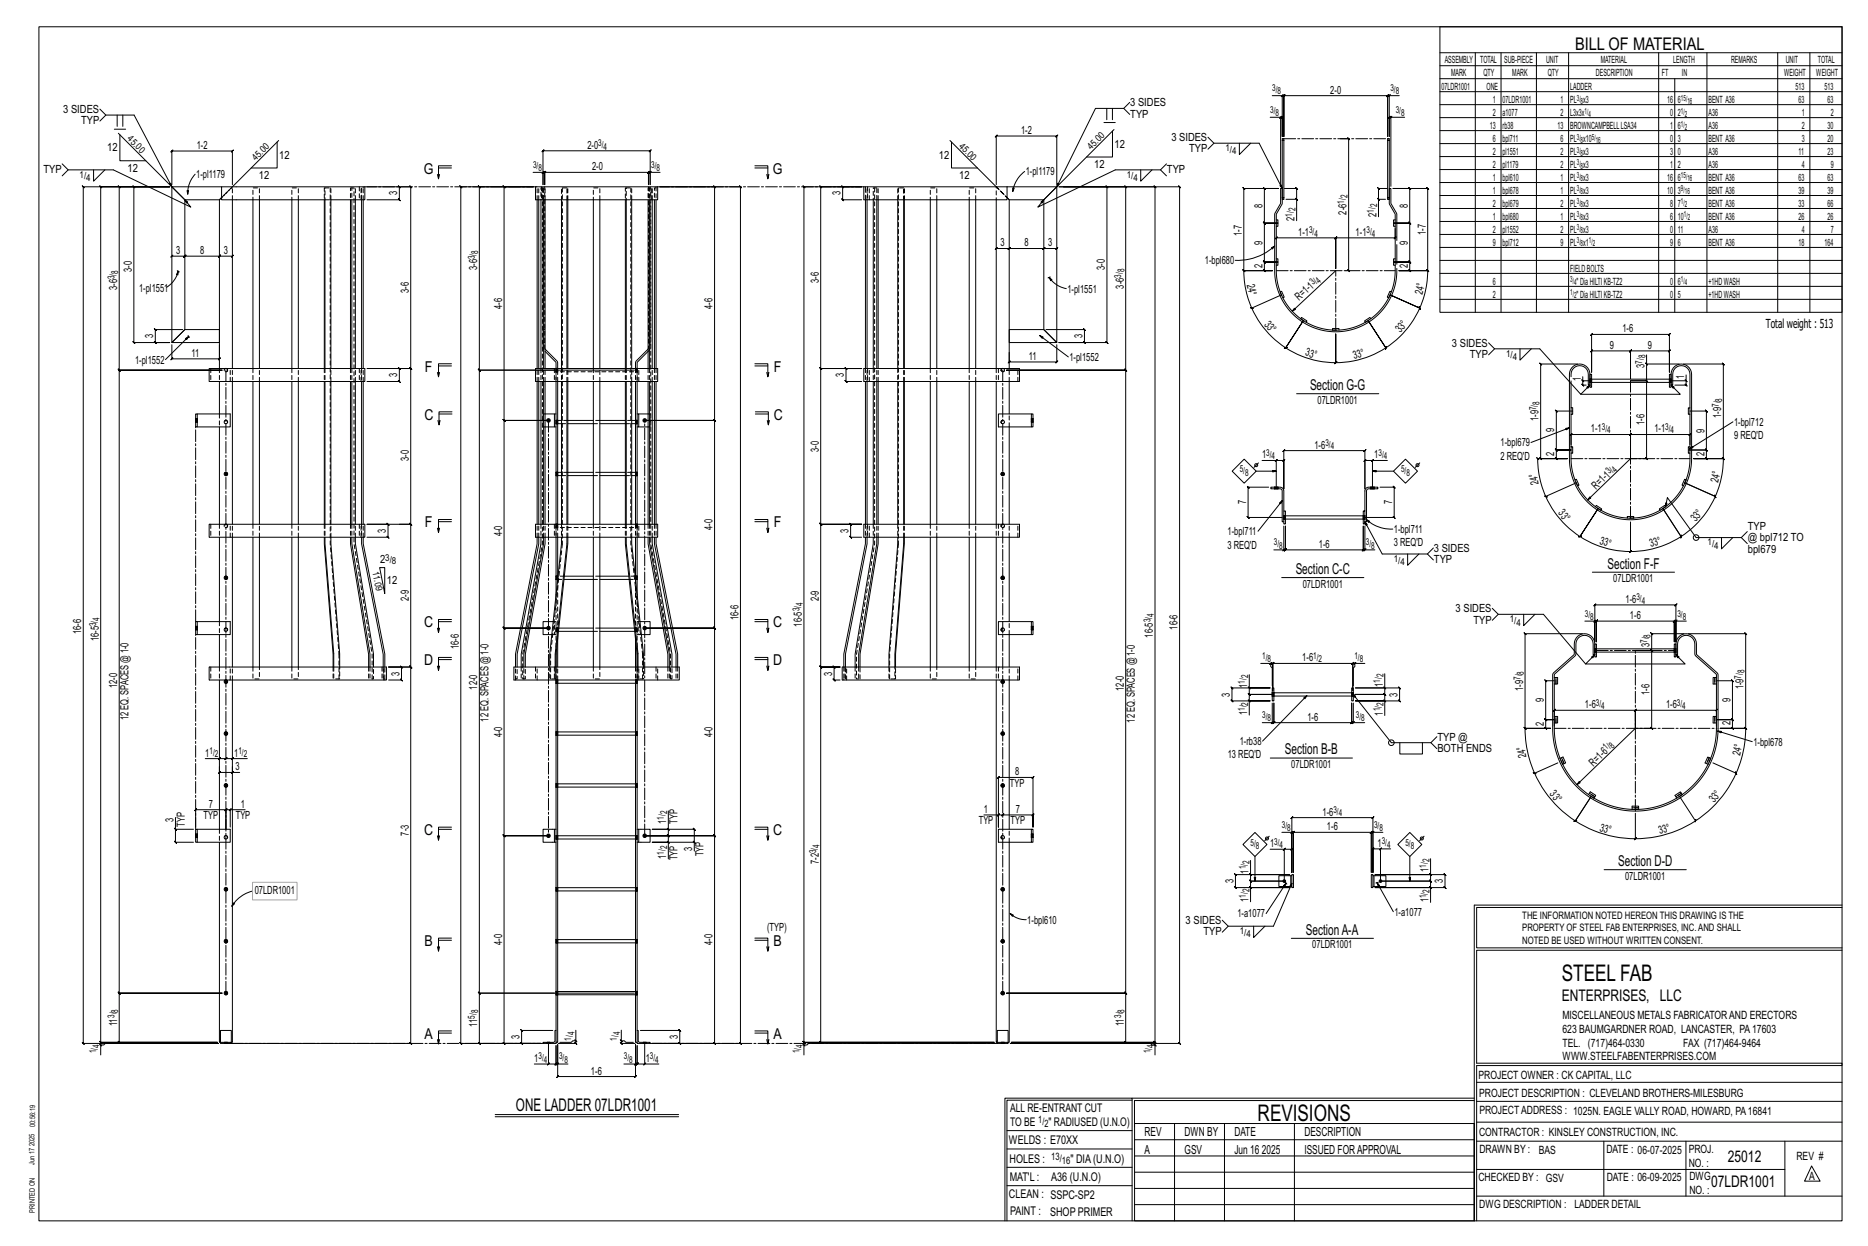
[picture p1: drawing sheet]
<svg xmlns="http://www.w3.org/2000/svg" width="914mm" height="610mm" viewBox="0 0 914 610" stroke-linecap="round" stroke-linejoin="round" font-family="sans-serif">
<defs><g id="words">
<g font-size="11.2">
<text x="764" y="480">STEEL FAB</text>
<text x="616" y="548">REVISIONS</text>
</g>
<g font-size="8.6">
<text x="771" y="24">BILL OF MATERIAL</text>
<text x="253" y="543">ONE LADDER 07LDR1001</text>
</g>
<g font-size="7.9">
<text x="765" y="490">ENTERPRISES, LLC</text>
<text x="846" y="569">25012</text>
<text x="838" y="581">07LDR1001</text>
</g>
<g font-size="7.3">
<text x="207" y="85">G</text>
<text x="378" y="85">G</text>
<text x="208" y="182">F</text>
<text x="379" y="182">F</text>
<text x="641" y="191">Section G-G</text>
<text x="208" y="205">C</text>
<text x="379" y="205">C</text>
<text x="208" y="258">F</text>
<text x="379" y="258">F</text>
<text x="634" y="281">Section C-C</text>
<text x="787" y="278">Section F-F</text>
<text x="208" y="307">C</text>
<text x="378" y="307">C</text>
<text x="208" y="326">D</text>
<text x="378" y="326">D</text>
<text x="629" y="369">Section B-B</text>
<text x="208" y="409">C</text>
<text x="378" y="409">C</text>
<text x="792" y="424">Section D-D</text>
<text x="639" y="457">SectionA-A</text>
<text x="208" y="463">B</text>
<text x="379" y="463">B</text>
<text x="208" y="508">A</text>
<text x="379" y="508">A</text>
</g>
<g font-size="6.1">
<text x="864" y="161">Total weight : 513</text>
<text x="560" y="556">REV</text>
<text x="580" y="556">DWN BY</text>
<text x="604" y="556">DATE</text>
<text x="639" y="556">DESCRIPTION</text>
<text x="560" y="564">A</text>
<text x="580" y="564">GSV</text>
<text x="604" y="564">Jun 16</text>
<text x="618" y="564">2025</text>
<text x="639" y="564">ISSUED FORAPPROVAL</text>
</g>
<g font-size="5.9">
<text x="494" y="560">WELDS : E70XX</text>
<text x="494" y="569">HOLES :</text>
<text x="524" y="569">&quot; DIA(U.N.O)</text>
<text x="494" y="578">MAT'L :</text>
<text x="515" y="578">A36 (U.N.O)</text>
<text x="494" y="586">CLEAN : SSPC-SP2</text>
<text x="495" y="595">PAINT :</text>
<text x="514" y="595">SHOP PRIMER</text>
</g>
<g font-size="5.8">
<text x="494" y="544">ALL RE-ENTRANT CUT</text>
<text x="494" y="551">TO BE</text>
<text x="513" y="551">&quot; RADIUSED (U.N.O)</text>
</g>
<g font-size="5.6">
<text x="765" y="499">MISCELLANEOUS METALS FABRICATORAND ERECTORS</text>
<text x="765" y="505">623 BAUMGARDNER ROAD, LANCASTER, PA17603</text>
<text x="765" y="512">TEL. (717)464-0330</text>
<text x="824" y="512">FAX (717)464-9464</text>
<text x="765" y="519">WWW.STEELFABENTERPRISES.COM</text>
<text x="724" y="528">PROJECT OWNER : CK CAPITAL, LLC</text>
<text x="724" y="537">PROJECT DESCRIPTION : CLEVELAND BROTHERS-MILESBURG</text>
<text x="724" y="545">PROJECTADDRESS : 1025N. EAGLE VALLY ROAD, HOWARD, PA16841</text>
<text x="724" y="556">CONTRACTOR : KINSLEY CONSTRUCTION, INC.</text>
<text x="724" y="564">DRAWN BY :</text>
<text x="753" y="564">BAS</text>
<text x="786" y="564">DATE : 06-07-2025</text>
<text x="827" y="564">PROJ.</text>
<text x="879" y="568">REV #</text>
<text x="827" y="571">NO. :</text>
<text x="724" y="578">CHECKED BY : GSV</text>
<text x="787" y="578">DATE : 06-09-2025</text>
<text x="827" y="578">DWG</text>
<text x="886" y="578">A</text>
<text x="827" y="584">NO. :</text>
<text x="724" y="591">DWG DESCRIPTION : LADDER DETAIL</text>
</g>
<g font-size="5.5">
<text x="651" y="46">2-0</text>
<text x="553" y="52">3 SIDES</text>
<text x="31" y="55">3 SIDES</text>
<text x="553" y="58">TYP</text>
<text x="40" y="61">TYP</text>
<text x="500" y="66">1-2</text>
<text x="573" y="69">3 SIDES</text>
<text x="52" y="74">12</text>
<text x="96" y="73">1-2</text>
<text x="137" y="78">12</text>
<text x="288" y="73">2-0</text>
<text x="460" y="78">12</text>
<text x="546" y="72">12</text>
<text x="582" y="75">TYP</text>
<text x="290" y="83">2-0</text>
<text x="536" y="82">12</text>
<text x="21" y="85">TYP</text>
<text x="62" y="84">12</text>
<text x="96" y="87">1-pl1179</text>
<text x="127" y="88">12</text>
<text x="470" y="88">12</text>
<text x="502" y="86">1-pl1179</text>
<text x="571" y="85">TYP</text>
<text x="194" y="96" transform="rotate(-90 194 96)">3</text>
<text x="411" y="96" transform="rotate(-90 411 96)">3</text>
<text x="618" y="102" transform="rotate(-90 618 102)">8</text>
<text x="689" y="102" transform="rotate(-90 689 102)">8</text>
<text x="634" y="108" transform="rotate(-90 634 108)">2</text>
<text x="659" y="105" transform="rotate(-90 659 105)">2-6</text>
<text x="674" y="106" transform="rotate(-90 674 106)">2</text>
<text x="608" y="115" transform="rotate(-90 608 115)">1-7</text>
<text x="618" y="120" transform="rotate(-90 618 120)">9</text>
<text x="635" y="115">1-1</text>
<text x="664" y="115">1-1</text>
<text x="689" y="120" transform="rotate(-90 689 120)">9</text>
<text x="698" y="115" transform="rotate(-90 698 115)">1-7</text>
<text x="86" y="124">3</text>
<text x="98" y="124">8</text>
<text x="110" y="124">3</text>
<text x="490" y="121">3</text>
<text x="501" y="121">8</text>
<text x="513" y="121">3</text>
<text x="590" y="129">1-bpl680</text>
<text x="618" y="131" transform="rotate(-90 618 131)">2</text>
<text x="689" y="131" transform="rotate(-90 689 131)">2</text>
<text x="65" y="133" transform="rotate(-90 65 133)">3-0</text>
<text x="234" y="132" transform="rotate(-90 234 132)">3-6</text>
<text x="541" y="132" transform="rotate(-90 541 132)">3-0</text>
<text x="57" y="142" transform="rotate(-90 57 142)">3-6</text>
<text x="68" y="143">1-pl1551</text>
<text x="200" y="143" transform="rotate(-90 200 143)">3-6</text>
<text x="401" y="139" transform="rotate(-90 401 139)">3-6</text>
<text x="522" y="143">1-pl1551</text>
<text x="550" y="141" transform="rotate(-90 550 141)">3-6</text>
<text x="610" y="139" transform="rotate(77 610 139)">24°</text>
<text x="636" y="147" transform="rotate(-41 636 147)">R=1-1</text>
<text x="696" y="144" transform="rotate(-78 696 144)">24°</text>
<text x="246" y="151" transform="rotate(-90 246 151)">4-6</text>
<text x="349" y="151" transform="rotate(-90 349 151)">4-6</text>
<text x="619" y="159" transform="rotate(49 619 159)">3 °</text>
<text x="75" y="165" transform="rotate(-90 75 165)">3</text>
<text x="530" y="165" transform="rotate(-90 530 165)">3</text>
<text x="686" y="163" transform="rotate(-49 686 163)">3 °</text>
<text x="794" y="163">1-6</text>
<text x="639" y="174" transform="rotate(17 639 174)">33°</text>
<text x="711" y="170">3 SIDES</text>
<text x="788" y="171">9</text>
<text x="807" y="171">9</text>
<text x="66" y="178">1-pl1552</text>
<text x="94" y="175">11</text>
<text x="504" y="176">11</text>
<text x="523" y="177">1-pl1552</text>
<text x="663" y="176" transform="rotate(-15 663 176)">33°</text>
<text x="719" y="175">TYP</text>
<text x="194" y="185" transform="rotate(-90 194 185)">3</text>
<text x="413" y="184" transform="rotate(-90 413 184)">3</text>
<text x="805" y="180" transform="rotate(-90 805 180)">3</text>
<text x="824" y="185" transform="rotate(-90 824 185)">1</text>
<text x="774" y="186" transform="rotate(-90 774 186)">1</text>
<text x="645" y="198">07LDR1001</text>
<text x="753" y="206" transform="rotate(-90 753 206)">1-9</text>
<text x="805" y="208" transform="rotate(-90 805 208)">1-6</text>
<text x="843" y="204" transform="rotate(-90 843 204)">1-9</text>
<text x="849" y="208">1-bpl712</text>
<text x="761" y="211" transform="rotate(-90 761 211)">9</text>
<text x="779" y="212">1-1</text>
<text x="810" y="212">1-1</text>
<text x="834" y="212" transform="rotate(-90 834 212)">9</text>
<text x="849" y="215">9 REQ'D</text>
<text x="401" y="221" transform="rotate(-90 401 221)">3-0</text>
<text x="643" y="219">1-6</text>
<text x="735" y="218">1-bpl679</text>
<text x="200" y="226" transform="rotate(-90 200 226)">3-0</text>
<text x="618" y="224">1</text>
<text x="673" y="224">1</text>
<text x="734" y="225">2 REQ'D</text>
<text x="761" y="223" transform="rotate(-90 761 223)">2</text>
<text x="834" y="223" transform="rotate(-90 834 223)">2</text>
<text x="753" y="237" transform="rotate(-102 753 237)">24°</text>
<text x="781" y="240" transform="rotate(-44 781 240)">R=1-1</text>
<text x="841" y="236" transform="rotate(-78 841 236)">24°</text>
<text x="610" y="247" transform="rotate(-90 610 247)">7</text>
<text x="681" y="247" transform="rotate(-90 681 247)">7</text>
<text x="763" y="251" transform="rotate(49 763 251)">3 °</text>
<text x="830" y="255" transform="rotate(-49 830 255)">3 °</text>
<text x="189" y="261" transform="rotate(-90 189 261)">3</text>
<text x="246" y="262" transform="rotate(-90 246 262)">4-0</text>
<text x="349" y="259" transform="rotate(-90 349 259)">4-0</text>
<text x="415" y="261" transform="rotate(-90 415 261)">3</text>
<text x="601" y="262">1-bpl711</text>
<text x="682" y="261">1-bpl711</text>
<text x="856" y="259">TYP</text>
<text x="601" y="268">3 REQ'D</text>
<text x="646" y="268">1-6</text>
<text x="682" y="267">3 REQ'D</text>
<text x="783" y="266" transform="rotate(17 783 266)">33°</text>
<text x="808" y="268" transform="rotate(-17 808 268)">33°</text>
<text x="856" y="265">@ bpl712 TO</text>
<text x="186" y="276">2</text>
<text x="702" y="270">3 SIDES</text>
<text x="702" y="276">TYP</text>
<text x="856" y="270">bpl679</text>
<text x="189" y="286">12</text>
<text x="638" y="288">07LDR1001</text>
<text x="790" y="285">07LDR1001</text>
<text x="200" y="294" transform="rotate(-90 200 294)">2-9</text>
<text x="401" y="294" transform="rotate(-90 401 294)">2-9</text>
<text x="713" y="300">3 SIDES</text>
<text x="796" y="295">1-6</text>
<text x="361" y="304" transform="rotate(-90 361 304)">16-6</text>
<text x="721" y="305">TYP</text>
<text x="798" y="303">1-6</text>
<text x="40" y="310" transform="rotate(-90 40 310)">16-6</text>
<text x="393" y="307" transform="rotate(-90 393 307)">16-5</text>
<text x="564" y="312" transform="rotate(-90 564 312)">16-5</text>
<text x="576" y="308" transform="rotate(-90 576 308)">16-6</text>
<text x="48" y="314" transform="rotate(-90 48 314)">16-5</text>
<text x="225" y="318" transform="rotate(-90 225 318)">16-6</text>
<text x="808" y="317" transform="rotate(-90 808 317)">3</text>
<text x="637" y="324">1-6</text>
<text x="196" y="331" transform="rotate(-90 196 331)">3</text>
<text x="407" y="331" transform="rotate(-90 407 331)">3</text>
<text x="57" y="337" transform="rotate(-90 57 337)">12-0</text>
<text x="234" y="337" transform="rotate(-90 234 337)">12-0</text>
<text x="550" y="338" transform="rotate(-90 550 338)">12-0</text>
<text x="602" y="341" transform="rotate(-90 602 341)">3</text>
<text x="611" y="337" transform="rotate(-90 611 337)">1</text>
<text x="677" y="336" transform="rotate(-90 677 336)">1</text>
<text x="684" y="341" transform="rotate(-90 684 341)">3</text>
<text x="746" y="338" transform="rotate(-90 746 338)">1-9</text>
<text x="808" y="340" transform="rotate(-90 808 340)">1-6</text>
<text x="854" y="337" transform="rotate(-90 854 337)">1-9</text>
<text x="756" y="344" transform="rotate(-90 756 344)">9</text>
<text x="776" y="347">1-6</text>
<text x="816" y="347">1-6</text>
<text x="847" y="344" transform="rotate(-90 847 344)">9</text>
<text x="63" y="352" transform="rotate(-90 63 352)">12 EQ. SPACES @ 1-0</text>
<text x="239" y="353" transform="rotate(-90 239 353)">12 EQ. SPACES @ 1-0</text>
<text x="556" y="354" transform="rotate(-90 556 354)">12 EQ. SPACES @ 1-0</text>
<text x="611" y="350" transform="rotate(-90 611 350)">1</text>
<text x="640" y="353">1-6</text>
<text x="677" y="350" transform="rotate(-90 677 350)">1</text>
<text x="756" y="355" transform="rotate(-90 756 355)">2</text>
<text x="847" y="355" transform="rotate(-90 847 355)">2</text>
<text x="246" y="361" transform="rotate(-90 246 361)">4-0</text>
<text x="349" y="361" transform="rotate(-90 349 361)">4-0</text>
<text x="607" y="364">1-rb38</text>
<text x="704" y="362">TYP @</text>
<text x="858" y="365">1-bpl678</text>
<text x="100" y="370">1</text>
<text x="115" y="370">1</text>
<text x="601" y="371">13 REQ'D</text>
<text x="704" y="368">BOTH ENDS</text>
<text x="747" y="371" transform="rotate(-102 747 371)">24°</text>
<text x="852" y="370" transform="rotate(-78 852 370)">24°</text>
<text x="115" y="377">3</text>
<text x="632" y="376">07LDR1001</text>
<text x="780" y="375" transform="rotate(-44 780 375)">R=1-6</text>
<text x="497" y="379">8</text>
<text x="494" y="385">TYP</text>
<text x="758" y="389" transform="rotate(49 758 389)">3 °</text>
<text x="102" y="395">7</text>
<text x="118" y="395">1</text>
<text x="839" y="393" transform="rotate(-49 839 393)">3 °</text>
<text x="85" y="402" transform="rotate(-90 85 402)">3</text>
<text x="100" y="401">TYP</text>
<text x="115" y="401">TYP</text>
<text x="482" y="398">1</text>
<text x="497" y="398">7</text>
<text x="647" y="399">1-6</text>
<text x="90" y="405" transform="rotate(-90 90 405)">TYP</text>
<text x="326" y="403" transform="rotate(-90 326 403)">1</text>
<text x="332" y="403" transform="rotate(-90 332 403)">TYP</text>
<text x="479" y="403">TYP</text>
<text x="495" y="403">TYP</text>
<text x="650" y="406">1-6</text>
<text x="783" y="406" transform="rotate(17 783 406)">33°</text>
<text x="200" y="409" transform="rotate(-90 200 409)">7-3</text>
<text x="813" y="408" transform="rotate(-16 813 408)">33°</text>
<text x="339" y="416" transform="rotate(-90 339 416)">3</text>
<text x="344" y="419" transform="rotate(-90 344 419)">TYP</text>
<text x="622" y="415">1</text>
<text x="674" y="414">1</text>
<text x="326" y="420" transform="rotate(-90 326 420)">1</text>
<text x="332" y="421" transform="rotate(-90 332 421)">TYP</text>
<text x="401" y="423" transform="rotate(-90 401 423)">7-2</text>
<text x="611" y="427" transform="rotate(-90 611 427)">1</text>
<text x="699" y="427" transform="rotate(-90 699 427)">1</text>
<text x="706" y="432" transform="rotate(-90 706 432)">3</text>
<text x="795" y="430">07LDR1001</text>
<text x="125" y="437">07LDR1001</text>
<text x="604" y="432" transform="rotate(-90 604 432)">3</text>
<text x="611" y="441" transform="rotate(-90 611 441)">1</text>
<text x="699" y="441" transform="rotate(-90 699 441)">1</text>
<text x="606" y="449">1-a1077</text>
<text x="683" y="448">1-a1077</text>
<text x="375" y="455">(TYP)</text>
<text x="503" y="452">1-bpl610</text>
<text x="580" y="452">3 SIDES</text>
<text x="589" y="458">TYP</text>
<text x="246" y="462" transform="rotate(-90 246 462)">4-0</text>
<text x="349" y="462" transform="rotate(-90 349 462)">4-0</text>
<text x="642" y="464">07LDR1001</text>
<text x="57" y="502" transform="rotate(-90 57 502)">11</text>
<text x="234" y="502" transform="rotate(-90 234 502)">11</text>
<text x="550" y="502" transform="rotate(-90 550 502)">11</text>
<text x="254" y="508" transform="rotate(-90 254 508)">3</text>
<text x="332" y="508" transform="rotate(-90 332 508)">3</text>
<text x="262" y="520">1</text>
<text x="316" y="520">1</text>
<text x="289" y="526">1-6</text>
</g>
<g font-size="5">
<text x="745" y="450">THE INFORMATION NOTED HEREON THIS DRAWING IS THE</text>
<text x="745" y="456">PROPERTY OF STEEL FAB ENTERPRISES, INC.AND SHALL</text>
<text x="745" y="462">NOTED BE USED WITHOUT WRITTEN CONSENT.</text>
<text x="508" y="550">1/</text>
<text x="511" y="551">2</text>
<text x="515" y="568">13/</text>
<text x="520" y="570">16</text>
</g>
<g font-size="4.9">
<text x="707" y="31">ASSEMBLY</text>
<text x="725" y="31">TOTAL</text>
<text x="736" y="31">SUB-PIECE</text>
<text x="757" y="31">UNIT</text>
<text x="784" y="31">MATERIAL</text>
<text x="819" y="31">LENGTH</text>
<text x="847" y="31">REMARKS</text>
<text x="874" y="31">UNIT</text>
<text x="890" y="31">TOTAL</text>
<text x="710" y="37">MARK</text>
<text x="726" y="37">QTY</text>
<text x="740" y="37">MARK</text>
<text x="758" y="37">QTY</text>
<text x="781" y="37">DESCRIPTION</text>
<text x="814" y="37">FT</text>
<text x="823" y="37">IN</text>
<text x="873" y="37">WEIGHT</text>
<text x="889" y="37">WEIGHT</text>
<text x="706" y="44">07LDR1001</text>
<text x="728" y="44">ONE</text>
<text x="769" y="44">LADDER</text>
<text x="879" y="44">513</text>
<text x="893" y="44">513</text>
<text x="731" y="50">1</text>
<text x="736" y="50">07LDR1001</text>
<text x="764" y="50">1</text>
<text x="769" y="50">PL x3</text>
<text x="816" y="50">16</text>
<text x="821" y="50">6</text>
<text x="836" y="50">BENT A36</text>
<text x="880" y="50">63</text>
<text x="895" y="50">63</text>
<text x="731" y="57">2</text>
<text x="736" y="57">a1077</text>
<text x="764" y="57">2</text>
<text x="769" y="57">L3x3x</text>
<text x="818" y="57">0</text>
<text x="821" y="57">2</text>
<text x="836" y="57">A36</text>
<text x="882" y="57">1</text>
<text x="896" y="57">2</text>
<text x="729" y="63">13</text>
<text x="736" y="63">rb38</text>
<text x="762" y="63">13</text>
<text x="769" y="63">BROWNCAMPBELLLSA34</text>
<text x="818" y="63">1</text>
<text x="821" y="63">6</text>
<text x="836" y="63">A36</text>
<text x="882" y="63">2</text>
<text x="895" y="63">30</text>
<text x="731" y="69">6</text>
<text x="736" y="69">bpl711</text>
<text x="764" y="69">6</text>
<text x="769" y="69">PL x10</text>
<text x="818" y="69">0</text>
<text x="821" y="69">3</text>
<text x="836" y="69">BENT A36</text>
<text x="882" y="69">3</text>
<text x="895" y="69">20</text>
<text x="731" y="76">2</text>
<text x="736" y="76">pl1551</text>
<text x="764" y="76">2</text>
<text x="769" y="76">PL x3</text>
<text x="818" y="76">3</text>
<text x="821" y="76">0</text>
<text x="836" y="76">A36</text>
<text x="880" y="76">11</text>
<text x="895" y="76">23</text>
<text x="731" y="82">2</text>
<text x="736" y="82">pl1179</text>
<text x="764" y="82">2</text>
<text x="769" y="82">PL x3</text>
<text x="818" y="82">1</text>
<text x="821" y="82">2</text>
<text x="836" y="82">A36</text>
<text x="882" y="82">4</text>
<text x="896" y="82">9</text>
<text x="731" y="88">1</text>
<text x="736" y="88">bpl610</text>
<text x="764" y="88">1</text>
<text x="769" y="88">PL x3</text>
<text x="816" y="88">16</text>
<text x="821" y="88">6</text>
<text x="836" y="88">BENT A36</text>
<text x="880" y="88">63</text>
<text x="895" y="88">63</text>
<text x="731" y="95">1</text>
<text x="736" y="95">bpl678</text>
<text x="764" y="95">1</text>
<text x="769" y="95">PL x3</text>
<text x="816" y="95">10</text>
<text x="821" y="95">3</text>
<text x="836" y="95">BENT A36</text>
<text x="880" y="95">39</text>
<text x="895" y="95">39</text>
<text x="731" y="101">2</text>
<text x="736" y="101">bpl679</text>
<text x="764" y="101">2</text>
<text x="769" y="101">PL x3</text>
<text x="818" y="101">8</text>
<text x="821" y="101">7</text>
<text x="836" y="101">BENT A36</text>
<text x="880" y="101">33</text>
<text x="895" y="101">66</text>
<text x="731" y="107">1</text>
<text x="736" y="107">bpl680</text>
<text x="764" y="107">1</text>
<text x="769" y="107">PL x3</text>
<text x="818" y="107">6</text>
<text x="821" y="107">10</text>
<text x="836" y="107">BENT A36</text>
<text x="880" y="107">26</text>
<text x="895" y="107">26</text>
<text x="731" y="114">2</text>
<text x="736" y="114">pl1552</text>
<text x="764" y="114">2</text>
<text x="769" y="114">PL x3</text>
<text x="818" y="114">0</text>
<text x="821" y="114">11</text>
<text x="836" y="114">A36</text>
<text x="882" y="114">4</text>
<text x="896" y="114">7</text>
<text x="731" y="120">9</text>
<text x="736" y="120">bpl712</text>
<text x="764" y="120">9</text>
<text x="769" y="120">PL x1</text>
<text x="818" y="120">9</text>
<text x="821" y="120">6</text>
<text x="836" y="120">BENT A36</text>
<text x="880" y="120">18</text>
<text x="893" y="120">164</text>
<text x="769" y="133">FIELDBOLTS</text>
<text x="731" y="139">6</text>
<text x="772" y="139">&quot;DiaHILTIKB-TZ2</text>
<text x="818" y="139">0</text>
<text x="821" y="139">6</text>
<text x="836" y="139">+1HDWASH</text>
<text x="731" y="146">2</text>
<text x="772" y="146">&quot;DiaHILTIKB-TZ2</text>
<text x="818" y="146">0</text>
<text x="821" y="146">5</text>
<text x="836" y="146">+1HDWASH</text>
</g>
<g font-size="4.7">
<text x="623" y="45">3/</text>
<text x="625" y="46">8</text>
<text x="681" y="45">3/</text>
<text x="683" y="46">8</text>
<text x="622" y="55">3/</text>
<text x="624" y="57">8</text>
<text x="683" y="55">3/</text>
<text x="686" y="57">8</text>
<text x="62" y="68" transform="rotate(45 62 68)">45.0</text>
<text x="293" y="72">3/</text>
<text x="469" y="72" transform="rotate(45 469 72)">45.0</text>
<text x="295" y="73">4</text>
<text x="534" y="73" transform="rotate(-45 534 73)">45.0</text>
<text x="600" y="74">1/</text>
<text x="603" y="76">4</text>
<text x="125" y="79" transform="rotate(-45 125 79)">45.0</text>
<text x="261" y="82">3/</text>
<text x="264" y="84">8</text>
<text x="319" y="82">3/</text>
<text x="321" y="84">8</text>
<text x="39" y="87">1/</text>
<text x="42" y="89">4</text>
<text x="552" y="87">1/</text>
<text x="555" y="89">4</text>
<text x="658" y="100" transform="rotate(-90 658 100)">1/</text>
<text x="660" y="97" transform="rotate(-90 660 97)">2</text>
<text x="674" y="101" transform="rotate(-90 674 101)">2</text>
<text x="632" y="106" transform="rotate(-90 632 106)">1/</text>
<text x="634" y="103" transform="rotate(-90 634 103)">2</text>
<text x="673" y="104" transform="rotate(-90 673 104)">1/</text>
<text x="641" y="114">3/</text>
<text x="643" y="116">4</text>
<text x="669" y="114">3/</text>
<text x="672" y="116">4</text>
<text x="234" y="124" transform="rotate(-90 234 124)">8</text>
<text x="232" y="127" transform="rotate(-90 232 127)">3/</text>
<text x="56" y="137" transform="rotate(-90 56 137)">3/</text>
<text x="58" y="134" transform="rotate(-90 58 134)">8</text>
<text x="549" y="136" transform="rotate(-90 549 136)">3/</text>
<text x="550" y="133" transform="rotate(-90 550 133)">8</text>
<text x="643" y="139" transform="rotate(-41 643 139)">3/</text>
<text x="646" y="139" transform="rotate(-41 646 139)">4</text>
<text x="737" y="175">1/</text>
<text x="740" y="176">4</text>
<text x="804" y="178" transform="rotate(-90 804 178)">7/</text>
<text x="805" y="175" transform="rotate(-90 805 175)">8</text>
<text x="843" y="196" transform="rotate(-90 843 196)">8</text>
<text x="752" y="201" transform="rotate(-90 752 201)">7/</text>
<text x="754" y="198" transform="rotate(-90 754 198)">8</text>
<text x="841" y="199" transform="rotate(-90 841 199)">7/</text>
<text x="784" y="210">3/</text>
<text x="787" y="212">4</text>
<text x="815" y="210">3/</text>
<text x="818" y="212">4</text>
<text x="649" y="218">3/</text>
<text x="651" y="220">4</text>
<text x="620" y="223">3/</text>
<text x="622" y="225">4</text>
<text x="675" y="223">3/</text>
<text x="677" y="225">4</text>
<text x="607" y="231">5/</text>
<text x="609" y="233">8</text>
<text x="686" y="231">5/</text>
<text x="688" y="233">8</text>
<text x="788" y="232" transform="rotate(-44 788 232)">3/</text>
<text x="791" y="231" transform="rotate(-44 791 231)">4</text>
<text x="624" y="267">3/</text>
<text x="626" y="268">8</text>
<text x="669" y="267">3/</text>
<text x="671" y="268">8</text>
<text x="836" y="267">1/</text>
<text x="839" y="269">4</text>
<text x="189" y="274">3/</text>
<text x="682" y="275">1/</text>
<text x="182" y="280" transform="rotate(79 182 280)">11.09</text>
<text x="192" y="276">8</text>
<text x="685" y="277">4</text>
<text x="801" y="294">3/</text>
<text x="391" y="299" transform="rotate(-90 391 299)">3/</text>
<text x="393" y="297" transform="rotate(-90 393 297)">4</text>
<text x="804" y="295">4</text>
<text x="49" y="304" transform="rotate(-90 49 304)">4</text>
<text x="563" y="305" transform="rotate(-90 563 305)">3/</text>
<text x="565" y="302" transform="rotate(-90 565 302)">4</text>
<text x="739" y="304">1/</text>
<text x="776" y="302">3/</text>
<text x="778" y="303">8</text>
<text x="821" y="302">3/</text>
<text x="824" y="303">8</text>
<text x="47" y="306" transform="rotate(-90 47 306)">3/</text>
<text x="742" y="306">4</text>
<text x="808" y="312" transform="rotate(-90 808 312)">8</text>
<text x="806" y="315" transform="rotate(-90 806 315)">7/</text>
<text x="618" y="322">1/</text>
<text x="643" y="322">1/</text>
<text x="663" y="322">1/</text>
<text x="621" y="324">8</text>
<text x="645" y="324">2</text>
<text x="666" y="324">8</text>
<text x="854" y="329" transform="rotate(-90 854 329)">8</text>
<text x="609" y="334" transform="rotate(-90 609 334)">1/</text>
<text x="611" y="332" transform="rotate(-90 611 332)">2</text>
<text x="676" y="334" transform="rotate(-90 676 334)">1/</text>
<text x="677" y="331" transform="rotate(-90 677 331)">2</text>
<text x="744" y="333" transform="rotate(-90 744 333)">7/</text>
<text x="746" y="330" transform="rotate(-90 746 330)">8</text>
<text x="852" y="332" transform="rotate(-90 852 332)">7/</text>
<text x="609" y="348" transform="rotate(-90 609 348)">1/</text>
<text x="611" y="345" transform="rotate(-90 611 345)">2</text>
<text x="677" y="345" transform="rotate(-90 677 345)">2</text>
<text x="781" y="345">3/</text>
<text x="784" y="347">4</text>
<text x="821" y="345">3/</text>
<text x="823" y="347">4</text>
<text x="618" y="351">3/</text>
<text x="621" y="353">8</text>
<text x="664" y="351">3/</text>
<text x="666" y="353">8</text>
<text x="676" y="348" transform="rotate(-90 676 348)">1/</text>
<text x="103" y="369">1/</text>
<text x="105" y="371">2</text>
<text x="117" y="369">1/</text>
<text x="119" y="371">2</text>
<text x="786" y="367" transform="rotate(-44 786 367)">1/</text>
<text x="789" y="366" transform="rotate(-44 789 366)">8</text>
<text x="325" y="401" transform="rotate(-90 325 401)">1/</text>
<text x="327" y="398" transform="rotate(-90 327 398)">2</text>
<text x="653" y="398">3/</text>
<text x="655" y="399">4</text>
<text x="627" y="405">3/</text>
<text x="630" y="407">8</text>
<text x="673" y="405">3/</text>
<text x="675" y="407">8</text>
<text x="612" y="414">5/</text>
<text x="624" y="413">3/</text>
<text x="676" y="413">3/</text>
<text x="688" y="414">5/</text>
<text x="325" y="418" transform="rotate(-90 325 418)">1/</text>
<text x="327" y="416" transform="rotate(-90 327 416)">2</text>
<text x="400" y="417" transform="rotate(-90 400 417)">3/</text>
<text x="401" y="415" transform="rotate(-90 401 415)">4</text>
<text x="615" y="415">8</text>
<text x="626" y="415">4</text>
<text x="679" y="415">4</text>
<text x="691" y="415">8</text>
<text x="610" y="425" transform="rotate(-90 610 425)">1/</text>
<text x="612" y="423" transform="rotate(-90 612 423)">2</text>
<text x="698" y="424" transform="rotate(-90 698 424)">1/</text>
<text x="700" y="422" transform="rotate(-90 700 422)">2</text>
<text x="612" y="437" transform="rotate(-90 612 437)">2</text>
<text x="700" y="437" transform="rotate(-90 700 437)">2</text>
<text x="610" y="439" transform="rotate(-90 610 439)">1/</text>
<text x="698" y="439" transform="rotate(-90 698 439)">1/</text>
<text x="607" y="457">1/</text>
<text x="610" y="459">4</text>
<text x="58" y="495" transform="rotate(-90 58 495)">8</text>
<text x="234" y="496" transform="rotate(-90 234 496)">8</text>
<text x="550" y="495" transform="rotate(-90 550 495)">8</text>
<text x="56" y="498" transform="rotate(-90 56 498)">3/</text>
<text x="232" y="498" transform="rotate(-90 232 498)">5/</text>
<text x="549" y="498" transform="rotate(-90 549 498)">3/</text>
<text x="280" y="509" transform="rotate(-90 280 509)">1/</text>
<text x="281" y="507" transform="rotate(-90 281 507)">4</text>
<text x="302" y="509" transform="rotate(-90 302 509)">1/</text>
<text x="304" y="506" transform="rotate(-90 304 506)">4</text>
<text x="47" y="515" transform="rotate(-90 47 515)">1/</text>
<text x="49" y="513" transform="rotate(-90 49 513)">4</text>
<text x="391" y="515" transform="rotate(-90 391 515)">1/</text>
<text x="393" y="513" transform="rotate(-90 393 513)">4</text>
<text x="563" y="515" transform="rotate(-90 563 515)">1/</text>
<text x="565" y="513" transform="rotate(-90 565 513)">4</text>
<text x="264" y="518">3/</text>
<text x="266" y="520">4</text>
<text x="274" y="518">3/</text>
<text x="276" y="520">8</text>
<text x="305" y="518">3/</text>
<text x="308" y="520">8</text>
<text x="318" y="518">3/</text>
<text x="321" y="520">4</text>
</g>
<g font-size="4.2">
<text x="772" y="49">3/</text>
<text x="774" y="51">8</text>
<text x="823" y="49">15/</text>
<text x="826" y="51">16</text>
<text x="776" y="56">1/</text>
<text x="778" y="57">4</text>
<text x="823" y="56">1/</text>
<text x="825" y="57">2</text>
<text x="823" y="62">1/</text>
<text x="825" y="63">2</text>
<text x="772" y="68">3/</text>
<text x="774" y="70">8</text>
<text x="779" y="68">5/</text>
<text x="781" y="70">16</text>
<text x="772" y="75">3/</text>
<text x="774" y="76">8</text>
<text x="772" y="81">3/</text>
<text x="774" y="82">8</text>
<text x="772" y="87">3/</text>
<text x="774" y="89">8</text>
<text x="823" y="87">15/</text>
<text x="826" y="89">16</text>
<text x="772" y="94">3/</text>
<text x="774" y="95">8</text>
<text x="823" y="94">9/</text>
<text x="825" y="95">16</text>
<text x="772" y="100">3/</text>
<text x="774" y="101">8</text>
<text x="823" y="100">1/</text>
<text x="825" y="101">2</text>
<text x="772" y="106">3/</text>
<text x="774" y="108">8</text>
<text x="824" y="106">1/</text>
<text x="826" y="108">2</text>
<text x="772" y="113">3/</text>
<text x="772" y="119">3/</text>
<text x="774" y="114">8</text>
<text x="778" y="119">1/</text>
<text x="774" y="121">8</text>
<text x="780" y="121">2</text>
<text x="769" y="138">3/</text>
<text x="770" y="140">4</text>
<text x="823" y="138">1/</text>
<text x="825" y="140">4</text>
<text x="769" y="144">1/</text>
<text x="770" y="146">2</text>
</g>
<g font-size="3.7">
<text x="17" y="551" transform="rotate(-90 17 551)">00:56:19</text>
<text x="17" y="561" transform="rotate(-90 17 561)">2025</text>
<text x="17" y="570" transform="rotate(-90 17 570)">Jun 17</text>
<text x="17" y="593" transform="rotate(-90 17 593)">PRINTED ON</text>
</g>
</g></defs>
<g fill="none" stroke="#000" stroke-width=".49">
<path d="M19 13h883v584h-883zM705 13h197v140h-197zM705 26h197M705 32h197M705 39h197M722 26v127M735 26v127M752 26v127M768 26v127M812 26v127M820 39v114M836 26v127"/>
<path d="M870 26v127M886 26v127M49 53l3 3h14l18 35-1-1h1v1l-26-26M52 56l-3 3M57 56v6M60 56v6M540 60h6M542 53v6M545 53v6M550 53l3 3M553 50l-3 3h-14l-19 38 1-1-1 1 28-28M622 57h5v34"/>
<path d="M623 47h5v20v-10l-1 1 1-1h-1M627 57l-1 1 1-1zM628 47h-1l1-1zM628 47l1-1-1 1v20v-20l1-1-1 1h51l1-1-1 1v20v-20l1-1-1 1h1M680 47l1-1-1 1zM681 57l-1 1zM685 47h-5v20v-10v1l1-1h-1h1M688 57h-7v34M705 45h197M705 51h197M705 58h197M56 63h5"/>
<path d="M59 66v13h12M136 69v13h-13M136 69l-22 22M465 69l23 22M466 69v13h12M545 64v13h-13M591 67l3 3h22l12 22M594 70l-3 3M607 70v6l5-6M628 68v30zM628 68h.1M656 68h4v-1l1 1h-1v64l1 1-2-1"/>
<path d="M679 68h1v30h-1zM679 68h1M705 64h197M705 70h197M705 77h197M30 80l3 3h22l38 18-3-3M33 83l-3 3M46 83v6l5-6M84 91l6 7v63l-6 7zM84 90v-16l1-1-1 1h30h-1l1-1v1v16M92 93v2zM96 85a14 14 0 0 0-4 10"/>
<path d="M108 91h-24l6 7h17l1-1-1 1v82M108 91h71v7h-71zM114 98v82M124 98v82M127 98v82M143 98v82M146 98v82M159 98v82M162 98v82M172 98v82M174 98v82M177 98v82"/>
<path d="M178 98v82M180 91h15l1 1-1-1v7v-1l1 1h-1h-15M195 91h6l1 1-1-1v89l1 1-1-1h-6h6l1 1-1-1v76l1 1-1-1h-21h10h-1l1 1v-1v7l-1-1 1 1h-10M214 85l1 2M215 82h6M221 81h-6v6v-2M261 84h5v6v-16h-1l1-1v1h52l1-1-1 1v16v-6h5M261 91h-14h-1l1 1v-1v115l-1-1 1 1h21h-21l-1-1 1 1v101h-1l1 1v-1h21h-21h-1l1 1v-1v102l-1-1 1 1h21h-21l-1-1 1 1v101h-1l1 1v-1h18h-10l1 1-1-1v-6l1 1-1-1h16M261 91h-35h-1l1 1v-1v419h-1l1 1v-1h39h-30v1l-1-1h1v-24l-1-1 1 1h36M261 91h-26h-1l1 1v-1v90h-1l1 1v-1h36M262 91h60v7h-60zM263 98v82"/>
<path d="M264 98v82M265 98v82M266 84l-1 1 1-1zM266 84h1l-1 1 1-1v6v-6l-1 1 1-1h50v1l1-1h-1v6v-6v1l1-1h-1h1M266 98v82M267 98v82M275 98v82M278 98v82M290 98v82M294 98v82M306 98v82M307 98v82"/>
<path d="M309 98v82M317 98v82M318 98v82M318 84h1l-1 1zM319 98v82M320 98v82M321 98v82M370 81h6v6v-2M370 82h6M375 85l1 2M422 91h-20h-1l1 1v-1v89h-1l1 1v-1h20M422 91h-28h-1l1 1v-1v419l-1-1 1 1h93h-93l-1-1 1 1v1"/>
<path d="M422 91h-10l1 1-1-1v7v-1l1 1h-1h10M423 91h70v7h-70zM424 98v82M427 98v82M429 98v82M430 98v82M439 98v82M442 98v82M443 98v82M455 98v82M459 98v82M474 98v82"/>
<path d="M478 98v82M488 90v-23h-1l1-1v1h29l1-1-1 1v23M488 98v82M493 91h24l-6 7h-17l-1-1 1 1v82M496 92v2zM502 84a15 15 0 0 0-6 10M511 98l6-7v77l-6-7zM558 83v6l6-6M568 83l3 3M571 80l-3 3h-22l-38 18 3-3M608 92h1h17h-7h-1l1 1v-1v17h-1l1 1v-1h7h-7h-1l1 1v-1v19h-1l1 1v-1h7h-7h-1l1 1v-1v4h-1l1 1v-1h4h-14v1l-1-1h1v-40v1zM628 98h.1"/>
<path d="M629 92h6h-1l1 1v-1v6M630 98h5v10M634 97l1 1zM674 97l1 1zM678 98h-3v8M679 92h-4h-1l1 1v-1v6M679 98h1M682 92h17h-1l1 1v-1v40h-1l1 1v-1h-14h5l1 1-1-1v-4l1 1-1-1h-8h8l1 1-1-1v-19l1 1-1-1h-8h8l1 1-1-1v-17l1 1-1-1zM705 83h197M705 89h197M705 96h197M625 108h1v3h-1"/>
<path d="M683 108h-1v3h1M683 112v4l-1 1 1-1h-29l-1 1 1-1v15v-15l-1 1 1-1h-29l-1 1 1-1v1M684 118v-13l-3-5v-8h-1v8l3 5v27a29 29 0 0 1-29 30 29 29 0 0 1-29-30v-27l3-5v-8h-1v8l-3 5v27a30 30 0 0 0 30 30 30 30 0 0 0 30-31M684 120v9M705 102h197M705 108h197M705 115h197M84 125h6v1l1-1-1 1 1-1h-1h17v1l1-1-1 1 1-1h-1h7l-1 1 1-1M85 125l-1 1zM87 132v1M87 133v2l-1-1zM87 133a13 13 0 0 1-5 8"/>
<path d="M87 133h1M488 122h6l1-1-1 1 1-1-1 1h17h-1l1-1-1 1 1-1v1h6l1-1-1 1M488 121l-1 1zM514 136l1 1h-1zM514 136a13 13 0 0 0 8 5M514 136h-1M514 136h.1M622 121l2-1-1 2zM623 132h-14h-1l1 1v-1v7l3 10a45 45 0 0 0 50 28 45 45 0 0 0 37-45h-14M624 120a27 27 0 0 1-19 7M625 127h1v3h-1M654 132l-21 20"/>
<path d="M683 127h-1v3h1M698 132l1 1zM705 121h197M705 127h197M705 134h197M612 150l1 1zM613 151l14-7zM627 143v-1l2 3-1 1M637 156v-1l3 2-1 1M638 157l-9 13h1h-1h1h-1zM670 157l8 13 1-1-1 2 1-2-1 2v-1zM671 156v-1l-3 2v1"/>
<path d="M680 144l15 7v-1v1v-1v1zM681 143l-1-1-1 3 1 1M705 140h197M705 146h197M84 169v7l1-1-1 1h23l1-1-1 1v-7M89 161h-13l1 1-1-1v7v-1l1 1h-1h7h-17l-1-1 1 1v-77v1l-1-1h1h17h-25l1 1-1-1v90l1 1-1-1h51h-51l1 1-1-1v305v-1l1 1h-1h51h-51v-1l1 1h-1v24v-1l1 1h-1h48M90 161h17v7h-23zM92 164v1M92 165l-11 11M92 165h1M215 179h6M221 178h-6v6v-2"/>
<path d="M267 172l5 5v3M267 171l6 6v3M317 171l-6 6v3M317 172l-5 5v3M370 178h6v6v-2M370 179h6M494 161h17l6 7h-23zM509 164l14 11M512 161h19h-1l1 1v-1v7l-1-1 1 1h-13h24l-1-1 1 1v-77v1l-1-1h1h-21h44l1 1-1-1v419v-1l1 1h-1h-70h70v-1l1 1h-1v1M517 169v8h1l-1 1v-1h-23h1l-1 1v-1v-5M652 161h3M654 163v14l-1 1 1-1-1 1 1-1z"/>
<path d="M729 168l3 3h22l20 22 4-5M732 171l-3 3M744 171v5l6-5M772 178h-18l1 1-1-1v46l1 1-1-1h13h-5v1l-1-1h1v-4v1l-1-1h1h7h-7v1l-1-1h1v-19v1l-1-1h1h8M779 164l1-1-1 1h38l1-1-1 1v18v-10l1-1-1 1h-19l1-1-1 1v13v-13l1-1-1 1h-19l1-1-1 1v10v-18zM806 178l1 1zM806 178v8l1 1-1-1h-8h8l1 1-1-1v38l1 1-1-1h-8l-21 21M806 174v4h16M824 178h20h-1l1 1v-1v46h-1l1 1v-1h-15h6l1 1-1-1v-4l1 1-1-1h-8h8l1 1-1-1v-19l1 1-1-1h-8M102 180h77v7h-77zM107 187v16M110 180h1"/>
<path d="M114 187v69M124 187v69M127 187v69M143 187v69M146 187v69M159 187v69M162 187v69M172 187v69M174 187v69M177 187v69M178 187v69M180 180h15l1 1-1-1v7v-1l1 1h-1h-15"/>
<path d="M214 182l1 2M262 180h60v7h-60zM263 187v69M264 187v69M265 187v69M266 187v69M267 187v69M272 182h.1M272 187v69M273 187v69M273 182h.1M275 187v69"/>
<path d="M278 187v69M290 187v69M294 187v69M306 187v69M307 187v69M309 187v69M311 181h-76h-1l1 1v-1v305l-1-1 1 1h76M311 182h.1M311 187v69M312 187v69M312 182h.1M317 187v69"/>
<path d="M318 187v69M319 187v69M320 187v69M321 187v69M375 182l1 2M422 180h-20h-1l1 1v-1v76h-1l1 1v-1h20h-20h-1l1 1v-1v70h-1l1 1v-1h9h-9h-1l1 1v-1v184l-1-1 1 1h85M422 180h-8l1 1-1-1v7v-1l1 1h-1h8M423 180h76v7h-76zM424 187v69M427 187v69M429 187v69M430 187v69"/>
<path d="M439 187v69M442 187v69M443 187v69M455 187v69M459 187v69M474 187v69M478 187v69M488 187v69M491 180h.1M494 187v16M635 193h40M769 186v14h1v3h-1v19h1v-3h-1"/>
<path d="M769 184a4 4 0 0 1 4-5 4 4 0 0 1 4 4v5h1M769 200v3M774 186l1 1zM775 184v2h3M775 186v2h-1l1 1v-1h1M778 188a10 10 0 0 0-1-8 5 5 0 0 0-5-2 5 5 0 0 0-4 5v41a30 30 0 0 0 30 30 30 30 0 0 0 30-30v-41a5 5 0 0 0-5-5 5 5 0 0 0-5 5v5h1v-5a4 4 0 0 1 4-4 4 4 0 0 1 4 4v17M778 187h.1M778 185h.1M778 183h1v6h-1zM779 187h.1M779 185h.1M779 187h38"/>
<path d="M779 186h38M817 187h.1M817 185h.1M817 183h1v6h-1zM818 187h.1M818 185h.1M818 188l5 5h-49M825 186l1 1zM825 183v3h-7M825 186v2l1 1-1-1h-5M826 200h1v3h-1zM96 205h.1"/>
<path d="M96 207h.1M96 203h1v6h-1zM97 203h16v6h-16M97 205h.1M97 207h.1M107 209v47M214 206l1 2M215 203h6M221 201h-6v7v-2M267 209h4M267 203h4M272 206h.1"/>
<path d="M272 207h.1M272 203h-1v6h1M273 206h2M273 207h.1M273 207h2M278 206h12M278 207h12M294 206h12M294 207h12M309 207h2M311 207h.1M311 206h-2"/>
<path d="M312 203h1v6h-1M312 206h.1M312 207h.1M313 209h4M313 203h4M370 201h6v7l1-2M370 203h6M376 206v2M494 209v47M505 205h.1M505 207h.1M505 203h1v6h-1z"/>
<path d="M505 203h-16v6h16M506 205h.1M506 207h.1M768 209l-19 7M769 218v-5l1-1-1 1h29l1-1-1 1v11v-11l1-1-1 1h29l1-1-1 1v5M826 219h1v3h-1zM827 203v16M848 206l-21 14M272 231h.1M272 233h.1M273 231h2M273 233h.1"/>
<path d="M273 233h2M278 231h12M278 233h12M294 231h12M294 233h12M309 233h2M311 233h.1M311 231h-2M312 231h.1M312 233h.1M603 231l6-6 6 6-6 5zM615 231h10"/>
<path d="M616 226l-2 3M618 225h7v13M621 238h-10h-1l1 1v-1v15h-1l1 1v-1h17M624 238h.1M624 239h.1M624 226l1-1zM625 225h3v1l1-1h-1v14v-19v1l1-1h-1h40v1l1-1h-1v19v-14v1l1-1h-1h4M626 238h.1M626 239h.1M671 238h.1M671 239h.1M672 225l-1 1z"/>
<path d="M672 231h10M673 238h.1M673 239h.1M676 238h6l1 1-1-1v15l1 1-1-1h-14M679 225h-7v14M688 225l6 6-6 5-6-5zM695 226l-2 3M767 224h-14h-1l1 1v-1v7l2 9a45 45 0 0 0 68 23M769 222v7l2 6M771 235l1-1 1 3-1 1zM772 238l4 5 5 5M824 238l-3 5-6 5"/>
<path d="M825 234v1l-1 3-1-1zM825 236l15 7-1-1 1 2v-1zM827 222v7l-2 6M829 224h15l-1 10-3 9M843 224l1 1zM102 256h77v7h-77zM110 256h1M195 256h6l1 1-1-1v70l1 1-1-1h-11M214 258l1 3M215 255h6M221 254h-6v7v-3M262 256h60v7h-60z"/>
<path d="M272 258h.1M273 258h.1M311 258h.1M312 258h.1M370 254h6v7v-3M370 255h6M375 258l1 3M422 256h-6l1 1-1-1v7v-1l1 1h-1h6M423 256h76v7h-76zM491 256h.1M628 245l-12 15M628 254h.1"/>
<path d="M628 252h.1M628 250h1v6h-1zM628 250v-11l-1-1h-5v1h5l1 1v15M628 257v12h-4M629 254h38M629 252h38M668 250v6h-1v-6h1v-10l1-2h5v1h-4l-1 1v15h-1l9 16h22l3-3M668 257v12h5M668 254h.1M668 252h.1M669 254l1 1v1zM669 254a18 18 0 0 0 13 5"/>
<path d="M756 243h1zM757 243l15-7zM781 247l3 2v1l-3-2zM782 249l-9 14 1-1-1 1 1-1-1 1zM784 250l6 2 7 1M797 253h3v1h-3zM798 255v15zM812 249l3-2v1l-2 2zM813 250l-6 2-7 1M814 249l9 14v-1v1zM815 248l1-5 14 20h22l3-3M839 242l1 2z"/>
<path d="M840 243a45 45 0 0 1-17 20M107 263v41M114 263v63M124 263v63M127 263v63M143 263v63M146 263v63M159 263l4 57v6M162 263l4 57v6M172 263v3l8 54v6M172 263v3l9 54v6M174 263v3l9 54v6"/>
<path d="M177 263v3l11 54v6M178 263v3l10 54v6M186 278h2v12zM263 263v3l-11 54v6M264 263v3l-11 54v6M265 263v3l-10 54v6M266 263v3l-10 54v6M267 263v3l-10 54v6M272 263v28M273 263v20M275 263l-6 57v6M278 263l-6 57v6"/>
<path d="M278 263l-6 57v6v-6M290 263v63M294 263v63M306 263l6 57v6v-6M307 263l5 57v6M309 263l6 57v6M311 263v20M312 263v28M317 263v3l10 54v6M318 263v3l10 54v6M319 263v3l10 54v6M320 263v3l11 54v6"/>
<path d="M321 263v3l11 54v6M424 263v3l-11 54v6M424 263v3l-10 54v6M427 263v3l-8 54v6M429 263v3l-9 54v6M430 263v3l-9 54v6M439 263l-4 57v6M442 263l-4 57v6M443 263l-5 57v6M455 263v63M459 263v63M474 263v63"/>
<path d="M478 263v63M488 263v63M494 263v41M628 269v1l1-1zM628 269h1v1l1-1h-1v-12v12v1l1-1h-1h38v1l1-1h-1v-12v12v1l1-1h-1h1M668 269h1l-1 1zM689 271v6l6-6M699 271l3 3M779 280h41M798 270l1-1zM823 262v1zM843 263v6l5-6"/>
<path d="M852 263l3 3M272 282h.1M272 284h.1M273 282h.1M273 284h.1M276 283h14M276 282h14M294 283h14M294 282h14M311 284h.1M311 282h.1M312 282h.1"/>
<path d="M312 284h.1M627 283h41M730 298l3 3h23l20 24M96 306h.1M96 308h.1M96 304h1v6h-1zM97 304h16v6h-16M97 306h.1M97 308h.1M107 310v16M214 307l1 2M215 304h6"/>
<path d="M221 303h-6v6v-2M271 304h-5v6h4M272 307h.1M272 309h.1M273 313v13M273 307h.1M273 309h.1M273 309h17M274 307h16M294 307h17M294 309h17M311 307h.1"/>
<path d="M311 309h.1M311 313v13M312 307h.1M312 309h.1M313 304h5v6h-4M370 303h6v6v-2M370 304h6M375 307l1 2M494 310v16M505 306h.1M505 308h.1M505 304h1v6h-1z"/>
<path d="M505 304h-16v6h16M506 306h.1M506 308h.1M733 301l-3 2M746 301v5l5-5M775 310h-28h-1l1 1v-1v46h-1l1 1v-1h12h-2v1l-1-1h1v-4v1l-1-1h1h4h-4v1l-1-1h1v-19v1l-1-1h1h4M776 304h5v10v-18h-1l1-1v1h39l1-1-1 1v18v-10h5M780 304l1-1zM781 319h.1M781 317h.1M781 315v6zM781 304l1-1-1 1v10v-10l1-1-1 1h39h-1l1-1v1v10v-10h-1l1-1v1"/>
<path d="M781 319h39M781 317h39M820 315v6zM820 304l1-1-1 1zM820 319h.1M820 317h.1M824 310h-15h-1l1 1v-1v8h-1l1 1v-1h-8h8h-1l1 1v-1v38h-1l1 1v-1h-8l-29 28M826 310h29h-1l1 1v-1v46h-1l1 1v-1h-13h6l1 1-1-1v-4l1 1-1-1h-8h8l1 1-1-1v-19l1 1-1-1h-8M102 326h87v7h-87zM107 333v73M114 333v177h-1v-6h-5v6h-1v-98M190 326h7h-1l1 1v-1v7l-1-1 1 1h-7"/>
<path d="M190 326h11l1 1-1-1v184l1 1-1-1h-91M214 326l1 2M215 323h6M221 322h-6v6v-2M252 326h81v7h-81zM272 333h.1M272 334h.1M272 333v177h1v-177M273 333h.1M273 334h.1M273 334h38M311 333h.1"/>
<path d="M311 334h.1M311 333v177h1v-177M312 333h.1M312 334h.1M370 322h6v6v-2M370 323h6M375 326l1 2M411 326h-3l1 1-1-1v7v-1l1 1h-1h3M412 326h87v7h-87zM488 333v177v-6h5v6h1v-98M494 333v73M611 336l1 1z"/>
<path d="M612 330v7h10h-19v-1l1 1h-1v6v-1l1 1h-1h19h-10v7M612 337v3l-1-1 1 1h11h-11l-1-1 1 1v3M617 325h5v1l1 1v9M622 325l1-1zM622 325h1l1-1-1 1v13v-13l1-1-1 1h39l1-1-1 1v13v-13l1-1-1 1h1M623 339h.1M623 337h1v6h-1zM624 339h.1M624 339h38M662 339h.1M662 337v6zM662 340l19 23h19l3-3"/>
<path d="M663 325l1-1zM668 325h-5v1l-1 1v9M677 336l1 1zM678 330v7h-14h21v-1l1 1h-1v6v-1l1 1h-1h-21h14v7M678 337v3l-1-1 1 1h-15h15l-1-1 1 1v3M761 331h1v4h-1M761 331v23M762 331v4M781 320a10 10 0 0 0-1-8 5 5 0 0 0-6-2 5 5 0 0 0-3 5v5l-11 10v26a40 40 0 0 0 41 41 40 40 0 0 0 40-41v-26l-11-10a10 10 0 0 0-1-8 5 5 0 0 0-5-2 5 5 0 0 0-4 5v5h1v-5a4 4 0 0 1 4-4 4 4 0 0 1 5 4v6l10 9v1M781 320h-1v-5a4 4 0 0 0-4-4 4 4 0 0 0-5 4v6l-10 9v1M781 320l-5 5h49l-5-5M839 331v4"/>
<path d="M840 331h-1v4h1M840 331v20M272 358h.1M272 360h.1M273 358h38M273 360h.1M273 360h38M311 360h.1M312 358h.1M312 360h.1M611 342l1 1zM622 354l1-1z"/>
<path d="M623 341h.1M623 354h1h-1l1-1v1v-10v10h-1l1-1v1h38h-1l1-1v1v-10v10h-1l1-1v1M623 344v10h-5M624 341h38M640 340l-22 23M662 354l1-1-1 1zM662 344v10h6M662 341h.1M677 342l1 1zM759 356h-12h-1l1 1v-1l1 12 3 9a54 54 0 0 0 20 25M761 354v9l3 8M761 355v-7h-1l1-1v1h40h-1l1-1v1v8v-8h-1l1-1v1h39l1-1-1 1v7"/>
<path d="M761 351h1v3h-1M762 351v3M839 351v3M840 351v11l-3 9M840 351h-1v3h1M841 358l17 5M842 356h13l-1 10-3 11a54 54 0 0 1-80 25M854 356l1 1zM100 371h7v1l1-1h-1h4l-1 1 1-1-1 1 1-1h3l-1 1 1-1h7M107 375v3l1-1-1 1h7M114 375v3h3M114 377l-1 1z"/>
<path d="M622 371h40M685 363v6h11v-6M700 363l3 3M751 378l1 1zM751 378l12-5zM764 371l1-1 1 3-1 1M764 371l1 3M764 371l2 3M765 374l5 8 8 7M836 374l-5 8-8 7M837 371l-2 3M837 371l-1-1-1 3 1 1"/>
<path d="M837 371l-1 3M838 373l12 5zM850 378v1zM86 400v6h9M113 396l-1 1zM113 396h-2l-1 1 1-1v10v-10l-1 1 1-1h-15l-1 1 1-1v9M120 396h-7v9M272 383h.1M272 385h.1M273 383h38M273 385h.1M273 385h38"/>
<path d="M311 385h.1M312 383h.1M312 385h.1M327 397v9h-8h21l-1-1 1 1v6M482 399h7v6v-25l-1 1 1-1h17l-1 1 1-1v25v-6v-1l-1 1h1h-15v-1l-1 1 1-1-1 1h1h-2M489 399h-1l1-1zM778 389v-2l3 2-1 1M778 389l2 1M778 388l3 2M779 390l-8 12h-1l2-1-1 1zM780 390l10 4 9 2M799 396v-2h3v2"/>
<path d="M799 395h3M799 396h3M801 398v12zM821 390l-10 4-9 2M822 390l8 12zM823 388l-3 2M823 389v-2l-3 2 1 1M823 389l-2 1M85 405l1 1zM86 406v6h-1l1 1v-1h9M96 408h.1M96 410h.1"/>
<path d="M96 406h1v6h-1zM97 406h16v6h-16M97 408h.1M97 410h.1M214 409l1 2M215 406h6M221 405h-6v6v-2M271 406h-5v6h5M272 409h.1M272 411h.1M272 406h-1v6h1M273 409h38"/>
<path d="M273 411h.1M273 410h38M311 411h.1M312 406h1v6h-1M312 409h.1M312 411h.1M313 406h5v6h-5M327 412l1 1zM327 405l1 1zM327 406v3v-1l1 1h-1h-11h11v-1l1 1h-1v3M339 412l1 1zM340 416v-4h-21h8v8"/>
<path d="M370 405h6v6v-2M370 406h6M375 409l1 2M505 408h.1M505 410h.1M505 406h1v6h-1zM505 406h-16v6h16M506 408h.1M506 410h.1M608 413l6-6 6 6-6 6zM614 419v12M621 409l-2 2"/>
<path d="M622 415h7v16h-17l1 1-1-1v-3M627 407h5v20v-27v1l1-1h-1h40v1l1-1h-1v27M629 415h3v1l1-1h-1v12M629 415l-1 1zM632 407v1l1-1zM632 407h1v1l1-1h-1v20v-20v1l1-1h-1h38v1l1-1h-1v20v-20v1l1-1h-1h1M673 407l-1 1zM675 416l1-1zM677 407h-5v20v-12v1l1-1h-1h4M681 415h-5v16M684 413l6-6 6 6-6 6zM690 419v12"/>
<path d="M697 409l-2 2M770 402l2-1zM801 410l-1 1zM830 401v1zM124 436a16 16 0 0 0-11 7M272 434h.1M272 436h.1M273 434h38M273 436h.1M273 436h38M311 436h.1M312 434h.1"/>
<path d="M312 436h.1M612 427l1 1zM612 434l1 1zM612 421v7h19h-26l-1-1 1 1v6h-1l1 1v-1h26h-19v7M629 431h-17l1 1-1-1v3M629 432h1M630 432l-10 15M630 432v1M632 428h-6v6h6M632 428h1v6h-1zM632 428v6M632 432l-9 21h-22l-3-3"/>
<path d="M671 428h1v6h-1zM672 428h1v6h-1M673 428h5v6h-5M674 432l8 14M674 432h.1M675 432h-1M676 431h24l1 1-1-1v3M700 434l1 1zM700 427l1 1zM700 420v8h-27h34v-1l1 1h-1v6l1 1-1-1h-34h27v7M700 428v3l1 1-1-1h-24M785 425h40"/>
<path d="M114 442h1l-2 1zM221 459h-6v6v-2M272 460h.1M273 460h38M312 460h.1M370 459h6v6v-2M494 447l2 1zM494 447a11 11 0 0 0 8 3M601 453l-3 3M614 453v6l5-6M632 459h40M722 443v154"/>
<path d="M722 443h180M902 444h-179v20h179M214 463l1 2M215 460h6M272 461h.1M273 461h.1M273 461h38M311 461h.1M312 461h.1M370 460h6M375 463l1 2M902 465h-179v55h179v1h-179v76"/>
<path d="M272 485h.1M272 487h.1M273 485h38M273 487h.1M273 487h38M311 487h.1M312 485h.1M312 487h.1M49 511l1 1zM49 511v-1h1l-1-1v1h57h-57h1l-1-1v1v-419l1 1-1-1h34h-42h-1l1 1v-1v419h-1l1 1v-1h66h-55l-1 1h-2v5M108 510h5h-5zM110 510h.1"/>
<path d="M110 510v1M111 510h.1M111 510v1M214 509l1 2M215 505h6M221 504h-6v7v-2M268 510h.1M268 510v1M268 510v11h-6M269 510h.1M269 510v1M272 504l-1 6h-5h6"/>
<path d="M281 509l1 1zM282 504v5h-2v1h-6M282 509v1h-1l1 1v-1h-9M304 509l1 1zM304 504v5h2v1h4M304 509v1l1 1-1-1h7M312 504l1 6h5h-6M313 504h20h-1l1 1v-1v6h-1l1 1v-1h-14h31v1l-1-1h1v-101l-1-1 1 1h-34h34l-1-1 1 1v-102v1l-1-1h1h-34h34v1l-1-1h1v-101l-1-1 1 1h-34h34l-1-1 1 1v-115v1l-1-1h1h-27h39l1 1-1-1v419l1 1-1-1h-43M315 510h.1M315 510v1M316 510v11h7M316 510h.1"/>
<path d="M316 510v1M370 504h6v7v-2M370 505h6M375 509l1 2M393 511l1 1zM487 510h-91l-1 1h-1v5M488 510h5h-5zM490 510h.1M490 510v1M492 510h.1M492 510v1M495 510h56h1l-1-1v1v-24h1l-1-1v1h-58h58h1l-1-1v1v-305l1 1-1-1h-58h58l1 1-1-1v-90l1 1-1-1h-33h59l1 1-1-1v419l1 1-1-1h-82h68l1 1h1v5"/>
<path d="M565 511l1 1zM268 521h4l1-1-1 1v-9v9l1-1-1 1h1M269 520l-1 1zM273 520l-1 1zM278 521h-5v-10v16h-1l1-1v1h38l1-1-1 1v-16v10h-6M311 521h1h-1l1-1v1v-9v9h-1l1-1v1h4M312 520l-1 1zM315 521l1-1zM554 538h-61v59M554 537h168M722 538h-167v13M723 539h179"/>
<path d="M723 530h179M242 545h90M242 546h90M493 553h61M555 550h167v47h-167zM555 558h167M575 550v47M599 550v47M634 550v47M723 549h179M723 558h179M785 558v27"/>
<path d="M825 558v27M874 558v27M493 571h61M493 562h61M555 573h167M555 566h167M723 572h151M887 570l4 8h-8zM492 597v-60h62v60M493 580h61M555 589h167M555 581h167"/>
<path d="M723 585h179"/>
<circle cx="615" cy="228" r=".7"/>
<circle cx="694" cy="228" r=".7"/>
<circle cx="830" cy="263" r="1.4"/>
<circle cx="681" cy="363" r="1.4"/>
<circle cx="620" cy="410" r=".7"/>
<circle cx="696" cy="410" r=".7"/>
</g>
<g fill="#000" stroke="#000" stroke-width=".49">
<circle cx="268" cy="206" r=".9"/>
<circle cx="316" cy="206" r=".9"/>
<circle cx="111" cy="232" r=".9"/>
<circle cx="491" cy="232" r=".9"/>
<circle cx="111" cy="283" r=".9"/>
<circle cx="491" cy="283" r=".9"/>
<circle cx="268" cy="307" r=".9"/>
<circle cx="316" cy="307" r=".9"/>
<circle cx="111" cy="333" r=".9"/>
<circle cx="491" cy="333" r=".9"/>
<circle cx="111" cy="359" r=".9"/>
<circle cx="491" cy="359" r=".9"/>
<circle cx="111" cy="384" r=".9"/>
<circle cx="491" cy="384" r=".9"/>
<circle cx="268" cy="409" r=".9"/>
<circle cx="316" cy="409" r=".9"/>
<circle cx="111" cy="435" r=".9"/>
<circle cx="491" cy="435" r=".9"/>
<circle cx="629" cy="431" r=".7"/>
<circle cx="676" cy="431" r=".7"/>
<circle cx="111" cy="460" r=".9"/>
<circle cx="491" cy="460" r=".9"/>
<circle cx="111" cy="486" r=".9"/>
<circle cx="491" cy="486" r=".9"/>
</g>
<g fill="none" stroke="#000" stroke-width=".49" stroke-dasharray="2 1.4">
<path d="M628 69h.1M679 69h1zM114 98v-7l-6 6 6-6M127 98v-6h-3v6M146 98v-6h-3v6M159 92v6M162 92v174l4 54M162 98v-6h-3v6M172 92v6M174 98v-6h-2v6M176 91v7M177 98v-7"/>
<path d="M178 92v-1M178 98v-6h-1v6M263 98v-7M264 98v-6h-1M265 91v7M266 92v174l-10 54v12M266 98v72l1 2M266 98v-7M266 92h-1v6M267 98v-6h-1v6M275 92v174M278 92h-3v6"/>
<path d="M278 98v-6v6M294 98v-6h-4v6M307 92h-1v6M309 92v174l6 54M309 98v-6h-2v6M317 91v80M318 92h-1v6M318 91v7M319 98v-7M319 98v-6h-1v6M321 91v7M321 92h-1v6"/>
<path d="M424 91v1M424 98v-6v6M425 91v7M426 98v-7M428 92v174l-9 54v12M429 92h-2v6M430 98v-6h-1v6M440 92v174M442 92h-3v6M443 98v-6l-1 6M459 98v-6h-4v6M478 98v-6h-4v6"/>
<path d="M488 91l5 6-5-6v7M628 97h.1M679 97h1zM627 143l1 3M637 156l2 2M668 158l3-2M680 146l1-3M266 168h1M267 161h-1M267 171v-80M317 172l1-2v-72M317 168h1"/>
<path d="M318 161h-1M652 161h3M103 180v7M107 180v7M111 180a1 1 0 0 1 0 2 .9 .9 0 0 1-1 0 1 1 0 0 1 0-2M113 187v-7M114 187v-7M124 180v7M127 187v-7M143 180v7M146 187v-7M159 180v7"/>
<path d="M162 187v-7M172 180v7M174 187v-7M176 180v7M177 187v-7M177 180v7M178 187v-7M263 187v-7M264 187v-7M265 180v7M266 187v-7M267 187v-7"/>
<path d="M271 180v7M272 187v-7M272 181h1zM272 182h.1M272 181h.1M272 180v7M272 182h1M272 180v2h40M273 187v-7M273 180h-1M273 181h-1M273 182h-1"/>
<path d="M273 182h.1M273 180h.1M273 181l-1-1M275 180v7M278 187v-7M290 180v7M294 187v-7M306 180v7M307 180v7M309 187v-7M311 181h1zM311 181h1"/>
<path d="M311 180h1M311 180h.1M311 182h.1M311 182h1M311 181l1 1M311 180v7M312 182v-2M312 187v-7M312 180h-1M312 180h.1M312 181h.1M312 180v7"/>
<path d="M313 187v-7M317 180v7M318 180v7M319 187v-7M320 180v7M321 180v7M424 180v7M424 187v-7M425 180v7M426 187v-7M427 180v7M429 187v-7"/>
<path d="M430 187v-7M439 180v7M442 187v-7M443 187v-7M455 180v7M459 187v-7M474 180v7M478 187v-7M488 180v7M489 180v7M491 180a1.1 1.1 0 0 1 1 2 1 1 0 0 1-2 0 1.1 1.1 0 0 1 1-2M494 187v-7"/>
<path d="M498 187v-7M778 186l1 1zM778 187h.1M778 186h.1M778 187h1M779 186v1M779 185h-1M779 186h.1M779 187h-1M779 187h.1M779 185v1M779 186l-1-1"/>
<path d="M779 186h-1M817 187h1M817 186h1zM817 186h1M817 186v-1M817 187h.1M817 186l1 1M818 187v-1M818 186h-1M818 185h-1M818 185v1M818 186v1"/>
<path d="M96 205l1 1zM96 205h1M96 205h.1M96 207v-1M96 206l1 1M96 206h1M96 207h1M97 205h-1M97 205h.1M97 206h.1M107 203v6M267 203h-1v6h1"/>
<path d="M272 206l1 1zM272 207h.1M272 206h.1M272 207h1M272 206v1h1M273 206h-1M273 207h-1M273 207h.1M273 206h.1M275 207h3M278 206h-3M290 207h4"/>
<path d="M294 206h-4M306 207h3M309 206h-3M311 207h1M311 206h1zM311 206h1M311 206h.1M311 207h.1M311 206l1 1M312 207v-1M312 206h-1M312 206h.1"/>
<path d="M312 206v1M317 209h1v-6h-1M494 209v-6M505 206h1zM505 207v-1M505 206v-1M505 207h1M506 205h-1M506 206h-1M506 206v1M506 205h.1M506 206l-1-1"/>
<path d="M272 232h1zM272 233h.1M272 232h.1M272 233h1M272 231v2h1M273 231h-1M273 232h-1M273 233h.1M273 231h.1M273 232l-1-1M275 233h3M278 231h-3"/>
<path d="M290 233h4M294 231h-4M306 233h3M309 231h-3M311 233h1M311 232h1zM311 232h1M311 231h1M311 231h.1M311 233h.1M311 232l1 1M312 233v-2"/>
<path d="M312 231h-1M312 231h.1M312 232h.1M624 238v1M624 238h.1M625 238v1zM625 238l-1 1M625 239h-1M625 238v1M626 238h.1M626 239h.1M626 239v-1"/>
<path d="M671 238v1M671 238h.1M672 238v1zM672 238l-1 1M672 239h-1M672 238v1M673 238h.1M673 239h.1M673 239v-1M772 238l-1-3M825 235l-1 3M103 256v7"/>
<path d="M107 256v7M111 256a1 1 0 0 1 0 2 .9 .9 0 0 1-1 0 1 1 0 0 1 0-2M124 256v7M143 256v7M159 256v7M172 256v7M176 256v7M177 256v7M265 256v7M271 256v7M272 257l1 1zM272 258h.1"/>
<path d="M272 257h.1M272 256v7M272 258h1M272 256v2h40M273 256h-1M273 258h-1M273 258h.1M273 256h.1M273 257l-1-1M273 257h-1M275 256v7M290 256v7"/>
<path d="M306 256v7M307 256v7M311 257h1zM311 257h1M311 256h.1M311 258h.1M311 258h1M311 257l1 1M311 256v7M312 258v-2M312 256h-1M312 256h.1"/>
<path d="M312 257v1M312 256v7M317 256v7M318 256v7M320 256v7M321 256v7M424 256v7M425 256v7M427 256v7M439 256v7M455 256v7M474 256v7"/>
<path d="M488 256v7M489 256v7M491 256a1.1 1.1 0 0 1 1 2 1 1 0 0 1-2 0 1.1 1.1 0 0 1 1-2M628 253h1zM628 254h.1M628 253h.1M628 254h1M629 252v2M629 252h-1M629 252h.1M629 253h-1M629 254h-1"/>
<path d="M629 254h.1M629 253l-1-1M667 254h1M667 253h1zM667 253h1M667 252h.1M667 254h.1M667 253l1 1M668 254v-2M668 252h-1M668 252h.1M668 253h.1"/>
<path d="M784 250l-3-2M800 253h-3M815 248l-2 2M113 263v-7M114 263v-7M127 263v-7M146 263v-7M162 263v-7M174 263v-7M177 263v-7M178 263v-7M263 263v-7"/>
<path d="M264 263v-7M266 263v-7M267 263v-7M272 263v-7M273 263v-7M278 263v-7M294 263v-7M309 263v-7M312 263v-7M313 263v-7M319 263v-7M424 263v-7"/>
<path d="M426 263v-7M429 263v-7M430 263v-7M442 263v-7M443 263v-7M459 263v-7M478 263v-7M494 263v-7M498 263v-7M272 283h1zM272 284v-1M272 283v-1"/>
<path d="M272 291v29M272 284h1M272 282v1h1M273 283h3M273 282h-1M273 283h-1M273 283v1M273 282h.1M273 283l-1-1M276 282h-3M290 283h4M294 282h-4"/>
<path d="M308 283h3M311 282h-3M311 282l1 1zM311 282h1M311 282h.1M311 284v-1M311 283l1 1M311 283h1M311 283v30M311 284h1M312 283v-1M312 282h-1"/>
<path d="M312 282h.1M312 283h.1M96 307h1zM96 307h1M96 307v-1M96 308h.1M96 308h1M96 307l1 1M97 306h-1M97 306v1M97 307v1M107 304v6"/>
<path d="M270 310h1M271 304h1M272 308h1zM272 309h.1M272 308h.1M272 310h-1v-6M272 309h1M272 307v2h1M273 313v-30M273 307h-1M273 308h-1M273 309h-1"/>
<path d="M273 309h.1M273 307h.1M273 308l-1-1M274 307h-2M290 309h4M294 307h-4M311 309h1M311 308h1zM311 308h1M311 307h1M311 307h.1M311 309h.1"/>
<path d="M311 308l1 1M312 309v-2M312 307h-1M312 304h1v6h1M312 320v-29M312 307h.1M312 308h.1M313 310h-1M313 304h.1M494 310v-6M505 307l1 1zM505 308h.1"/>
<path d="M505 307h.1M505 308h1M506 306h-1M506 308h-1M506 308h.1M506 306v1M506 307l-1-1M506 307h-1M781 318v1zM781 319h.1M781 318h.1M781 317v2"/>
<path d="M781 317h.1M781 318v-1M820 319h.1M820 318h.1M820 317h.1M820 318v1M820 319v-2M103 326v7M107 326v7M110 333h1M113 333v-7M114 333v-7"/>
<path d="M124 326v6h3v-6M143 326v6h3v-6M163 326v6M163 326v6h3v-6M166 332v-12M180 326v6h1M181 326v6h2v-6M182 332v-12l-9-54v-174M187 326v7M188 326v6M188 333v-7M188 333v-1"/>
<path d="M188 332v-6M252 333v-7M252 332h1v-6M255 326v6h1v-6M256 332h1v-6M262 326v7M263 333v-7M269 326v6h3v-6M270 332v-12l5-54M271 326v7M272 332v-6M272 333v-7"/>
<path d="M272 333l1 1zM272 334h.1M272 333h.1M272 326v7M272 334h1M272 333v1h1M273 333v-7M273 333h-1M273 334h-1M273 334h.1M273 333h.1M290 326v6h4v-6"/>
<path d="M311 334h1M311 333h1zM311 333h1M311 333h.1M311 334h.1M311 333l1 1M311 326v7M312 334v-1M312 333v-7M312 333h-1M312 326v6M312 333h.1"/>
<path d="M312 333v1M312 326v7M312 326v6h3v-6M313 333v-7M315 332v-12M321 326v7M322 333v-7M327 326v6h1M328 326v6h1v-6M328 332v-12l-9-54v-174M331 326v6h1M332 326v7"/>
<path d="M413 332v1M413 326v6h1M414 326v7M414 332v-6M414 333v-7M419 326v6h1M420 326v6h1M421 332v-6M435 326v6h3v-6M435 332v-12l5-54M438 332v-6M455 326v6h4v-6"/>
<path d="M474 326v6h4v-6M488 326v7M489 326v7M491 333h.1M494 333v-7M498 333v-7M623 340h1zM623 340v-1M623 339v2h1M624 339h-1M624 339h.1M624 340l-1-1"/>
<path d="M662 339v1zM662 339h.1M662 340h.1M762 335v-4M839 331v4M272 359h1zM272 360h.1M272 359h.1M272 360h1M272 358v2h1M273 358h-1M273 359h-1"/>
<path d="M273 360h.1M273 358h.1M273 359l-1-1M311 360h1M311 359h1zM311 359h1M311 358h1M311 358h.1M311 360h.1M311 359l1 1M312 360v-2M312 358h-1"/>
<path d="M312 358h.1M312 359h.1M623 341h.1M623 341h1M624 340h-1M624 341h.1M662 341h.1M662 340v1M662 341v-2M762 354v-3M839 351v3M765 374l-1-3"/>
<path d="M766 374l-2-3M837 371l-2 3M837 371l-1 3M272 384l1 1zM272 385h.1M272 384h.1M272 385h1M272 384v1h1M273 383h-1M273 383l-1 1M273 385h-1M273 385h.1"/>
<path d="M273 383h.1M273 384l-1-1M273 384h-1M311 385h1M311 384h1zM311 384h1M311 383h.1M311 385h.1M311 384l1 1M312 385v-1M312 384l-1-1M312 383h-1"/>
<path d="M312 383h.1M312 384v1M780 390l-2-1M781 390l-3-2M802 396h-3M802 395h-3M823 388l-3 2M823 389l-2 1M96 409h1zM96 409h1M96 408h1M96 408h.1"/>
<path d="M96 410h.1M96 410h1M96 409l1 1M97 408h-1M97 408h.1M97 409h.1M107 406v6M272 410h1zM272 411v-1M272 410v-1M272 411h1M272 409v1h1"/>
<path d="M273 409h-1M273 410h-1M273 410v1M273 409h.1M273 410l-1-1M311 410h1M311 409l1 1zM311 409h1M311 409h.1M311 411v-1M311 410l1 1M311 411h1"/>
<path d="M312 410v-1M312 409h-1M312 409h.1M312 410h.1M494 412v-6M505 409h1zM505 410h.1M505 409h.1M505 410h1M506 408h-1M506 409h-1M506 410h-1"/>
<path d="M506 410h.1M506 408h.1M506 409l-1-1M272 435h1zM272 436h.1M272 435h.1M272 436h1M272 434v2h1M273 434h-1M273 435h-1M273 436h-1M273 436h.1"/>
<path d="M273 434h.1M273 435l-1-1M311 436h1M311 435h1zM311 435h1M311 434h1M311 434h.1M311 436h.1M311 435l1 1M312 436v-2M312 434h-1M312 434h.1"/>
<path d="M312 435h.1M272 460v1h1M273 460h-1M273 460h.1M311 460h1M311 460h.1M312 460h-1M312 460h.1M272 460l1 1zM272 461h.1M272 460h.1M272 461h1"/>
<path d="M273 461h-1M273 461h.1M311 461h1M311 460h1zM311 461h.1M311 460l1 1M312 461v-1M312 460v1M272 486h1zM272 487h.1M272 486h.1M272 487h1"/>
<path d="M272 485v2h1M273 485h-1M273 486h-1M273 487h.1M273 485h.1M273 486l-1-1M311 487h1M311 486h1zM311 486h1M311 485h1M311 485h.1M311 487h.1"/>
<path d="M311 486l1 1M312 487v-2M312 485h-1M312 485h.1M312 486h.1M110 510h.1M110 511h.1M110 511v-1M110 510l1 1zM111 511v-1M111 510h.1M111 511h.1"/>
<path d="M268 510h.1M268 511h.1M268 511v-1M268 510v1zM268 511l1-1M268 510h1M269 511v-1M269 510h.1M269 511h.1M315 510h.1M315 511h.1M315 511v-1"/>
<path d="M315 510l1 1zM316 511v-1M316 510h.1M316 511h.1M490 510h.1M490 511h.1M490 511v-1M491 510v1zM491 511v-1M491 510h.1M491 511l1-1M492 510h.1"/>
<path d="M492 511h-1"/>
<circle cx="111" cy="181" r=".8"/>
<circle cx="491" cy="181" r=".8"/>
<circle cx="111" cy="206" r=".8"/>
<circle cx="111" cy="206" r=".9"/>
<circle cx="491" cy="206" r=".8"/>
<circle cx="491" cy="206" r=".9"/>
<circle cx="111" cy="232" r=".8"/>
<circle cx="491" cy="232" r=".8"/>
<circle cx="111" cy="257" r=".8"/>
<circle cx="491" cy="257" r=".8"/>
<circle cx="111" cy="283" r=".8"/>
<circle cx="491" cy="283" r=".8"/>
<circle cx="111" cy="308" r=".8"/>
<circle cx="111" cy="308" r=".9"/>
<circle cx="491" cy="308" r=".9"/>
<circle cx="491" cy="308" r=".8"/>
<circle cx="111" cy="333" r=".8"/>
<circle cx="491" cy="333" r=".8"/>
<circle cx="111" cy="359" r=".8"/>
<circle cx="491" cy="359" r=".8"/>
<circle cx="111" cy="384" r=".8"/>
<circle cx="491" cy="384" r=".8"/>
<circle cx="111" cy="410" r=".8"/>
<circle cx="111" cy="410" r=".9"/>
<circle cx="491" cy="410" r=".8"/>
<circle cx="491" cy="410" r=".9"/>
<circle cx="111" cy="435" r=".8"/>
<circle cx="491" cy="435" r=".8"/>
<circle cx="111" cy="460" r=".8"/>
<circle cx="491" cy="460" r=".8"/>
<circle cx="111" cy="486" r=".8"/>
<circle cx="491" cy="486" r=".8"/>
</g>
<path d="M124 432h21v8h-21z" fill="none" stroke="#f0f" stroke-width=".5"/>
<g fill="none" stroke="#000" stroke-width=".49" stroke-dasharray="5.8 1 1 1">
<path d="M628 68h51M179 91h84M322 91h101M625 132h58M654 162v-30M268 206v203M769 224h58M798 254v-68M96 304v-95M781 318h39M761 356h79M801 397v-79"/>
<path d="M96 406v-96M316 409v-203M111 486v-305M491 486v-305M113 510h153M318 510h170"/>
</g>
<use href="#words"/>
</svg>
